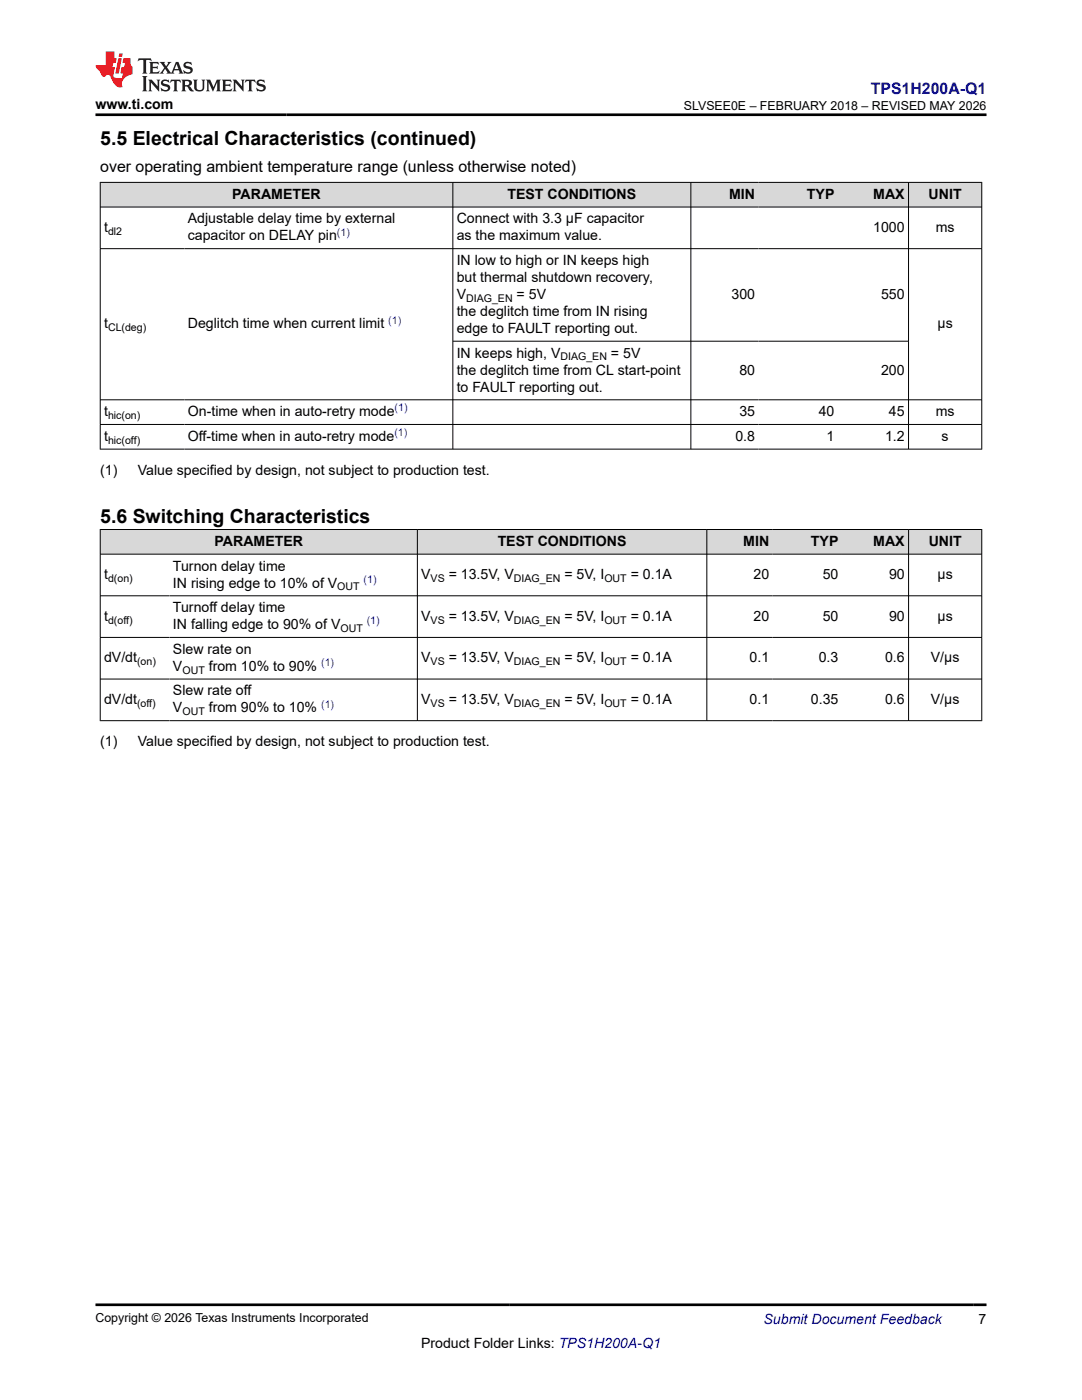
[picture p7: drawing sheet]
<svg xmlns="http://www.w3.org/2000/svg" width="216mm" height="279mm" viewBox="0 0 216 279" stroke-linecap="round" stroke-linejoin="round" font-family="sans-serif">
<defs><g id="words">
<g font-size="3.9">
<text x="20" y="28.8">5.5 Electrical Characteristics (continued)</text>
<text x="20" y="104.4">5.6 Switching Characteristics</text>
</g>
<text font-size="3.2" fill="#00f" x="173.7" y="18.7">TPS1H200A-Q1</text>
<text font-size="3.2" x="20" y="34.3">over operating ambient temperature range (unless otherwise noted)</text>
<g font-size="2.8">
<text x="19" y="21.8">www.ti.com</text>
<text x="46.3" y="39.7">PARAMETER</text>
<text x="101.3" y="39.7">TEST CONDITIONS</text>
<text x="145.5" y="39.7">MIN</text>
<text x="161" y="39.7">TYP</text>
<text x="174.2" y="39.7">MAX</text>
<text x="185.3" y="39.7">UNIT</text>
<text x="20.8" y="46.3">t</text>
<text x="37.5" y="44.6">Adjustable delay time by external</text>
<text x="37.5" y="48">capacitor on DELAY pin</text>
<text x="91.1" y="44.6">Connect with 3.3 µF capacitor</text>
<text x="91.1" y="48">as the maximum value.</text>
<text x="174.2" y="46.3">1000</text>
<text x="186.7" y="46.3">ms</text>
<text x="91.1" y="52.9">IN low to high or IN keeps high</text>
<text x="91.1" y="56.3">but thermal shutdown recovery,</text>
<text x="91.1" y="59.7">V</text>
<text x="103.1" y="59.7">= 5V</text>
<text x="146" y="59.7">300</text>
<text x="175.8" y="59.7">550</text>
<text x="20.8" y="65.5">t</text>
<text x="37.5" y="65.5">Deglitch time when current limit</text>
<text x="91.1" y="63.1">the deglitch time from IN rising</text>
<text x="187.1" y="65.5">µs</text>
<text x="91.1" y="71.4">IN keeps high, V</text>
<text x="91.1" y="66.4">edge to FAULT reporting out.</text>
<text x="121.9" y="71.4">= 5V</text>
<text x="91.1" y="74.8">the deglitch time from CL start-point</text>
<text x="147.5" y="74.8">80</text>
<text x="175.8" y="74.8">200</text>
<text x="20.8" y="83.1">t</text>
<text x="37.5" y="83.1">On-time when in auto-retry mode</text>
<text x="91.1" y="78.1">to FAULT reporting out.</text>
<text x="147.5" y="83.1">35</text>
<text x="163.4" y="83.1">40</text>
<text x="177.4" y="83.1">45</text>
<text x="186.7" y="83.1">ms</text>
<text x="20.8" y="88">t</text>
<text x="37.5" y="88">Off-time when in auto-retry mode</text>
<text x="146.8" y="88">0.8</text>
<text x="164.9" y="88">1</text>
<text x="176.6" y="88">1.2</text>
<text x="187.9" y="88">s</text>
<text x="20" y="94.8">(1)</text>
<text x="27.5" y="94.8">Value specified by design, not subject to production test.</text>
<text x="34.5" y="113.9">Turnon delay time</text>
<text x="42.8" y="108.9">PARAMETER</text>
<text x="99.3" y="108.9">TEST CONDITIONS</text>
<text x="148.3" y="108.9">MIN</text>
<text x="161.8" y="108.9">TYP</text>
<text x="174.3" y="108.9">MAX</text>
<text x="185.3" y="108.9">UNIT</text>
<text x="20.8" y="115.6">t</text>
<text x="34.5" y="117.3">IN rising edge to 10% of V</text>
<text x="84" y="115.6">V</text>
<text x="89.5" y="115.6">= 13.5V, V</text>
<text x="112.6" y="115.6">= 5V, I</text>
<text x="125.8" y="115.6">= 0.1A</text>
<text x="150.4" y="115.6">20</text>
<text x="164.2" y="115.6">50</text>
<text x="177.4" y="115.6">90</text>
<text x="187.1" y="115.6">µs</text>
<text x="20.8" y="123.9">t</text>
<text x="34.5" y="122.2">Turnoff delay time</text>
<text x="34.5" y="125.6">IN falling edge to 90% of V</text>
<text x="84" y="123.9">V</text>
<text x="89.5" y="123.9">= 13.5V, V</text>
<text x="112.6" y="123.9">= 5V, I</text>
<text x="125.8" y="123.9">= 0.1A</text>
<text x="150.4" y="123.9">20</text>
<text x="164.2" y="123.9">50</text>
<text x="177.4" y="123.9">90</text>
<text x="187.1" y="123.9">µs</text>
<text x="34.5" y="130.5">Slew rate on</text>
<text x="20.8" y="132.2">dV/dt</text>
<text x="34.5" y="133.9">V</text>
<text x="41.7" y="133.9">from 10% to 90%</text>
<text x="84" y="132.2">V</text>
<text x="89.5" y="132.2">= 13.5V, V</text>
<text x="112.6" y="132.2">= 5V, I</text>
<text x="125.8" y="132.2">= 0.1A</text>
<text x="149.6" y="132.2">0.1</text>
<text x="163.4" y="132.2">0.3</text>
<text x="176.6" y="132.2">0.6</text>
<text x="185.7" y="132.2">V/µs</text>
<text x="20.8" y="140.5">dV/dt</text>
<text x="34.5" y="138.8">Slew rate off</text>
<text x="34.5" y="142.2">V</text>
<text x="41.7" y="142.2">from 90% to 10%</text>
<text x="84" y="140.5">V</text>
<text x="89.5" y="140.5">= 13.5V, V</text>
<text x="112.6" y="140.5">= 5V, I</text>
<text x="125.8" y="140.5">= 0.1A</text>
<text x="149.6" y="140.5">0.1</text>
<text x="161.8" y="140.5">0.35</text>
<text x="176.6" y="140.5">0.6</text>
<text x="185.7" y="140.5">V/µs</text>
<text x="20" y="149">(1)</text>
<text x="27.5" y="149">Value specified by design, not subject to production test.</text>
<text x="84" y="269">Product Folder Links: TPS1H200A-Q1</text>
<text x="195.3" y="264.2">7</text>
</g>
<text font-size="2.8" fill="#00f" x="152.4" y="264.2">Submit Document Feedback</text>
<g font-size="2.5">
<text x="136.5" y="21.9">SLVSEE0E – FEBRUARY 2018 – REVISED MAY 2026</text>
<text x="19" y="263.9">Copyright © 2026 Texas Instruments Incorporated</text>
</g>
<g font-size="2.1">
<text x="21.6" y="46.9">dl2</text>
<text x="93" y="60.2">DIAG_EN</text>
<text x="21.6" y="66.1">CL(deg)</text>
<text x="111.8" y="71.9">DIAG_EN</text>
<text x="21.6" y="83.6">hic(on)</text>
<text x="21.6" y="88.5">hic(off)</text>
<text x="21.6" y="116.1">d(on)</text>
<text x="67.3" y="117.8">OUT</text>
<text x="85.9" y="116.1">VS</text>
<text x="102.5" y="116.1">DIAG_EN</text>
<text x="120.6" y="116.1">OUT</text>
<text x="21.6" y="124.4">d(off)</text>
<text x="85.9" y="124.4">VS</text>
<text x="102.5" y="124.4">DIAG_EN</text>
<text x="120.6" y="124.4">OUT</text>
<text x="67.9" y="126.1">OUT</text>
<text x="27.4" y="132.7">(on)</text>
<text x="36.4" y="134.4">OUT</text>
<text x="85.9" y="132.7">VS</text>
<text x="102.5" y="132.7">DIAG_EN</text>
<text x="120.6" y="132.7">OUT</text>
<text x="27.4" y="141.1">(off)</text>
<text x="36.4" y="142.7">OUT</text>
<text x="85.9" y="141.1">VS</text>
<text x="102.5" y="141.1">DIAG_EN</text>
<text x="120.6" y="141.1">OUT</text>
</g>
<g font-size="2.1" fill="#00f">
<text x="67.2" y="47">(1)</text>
<text x="77.5" y="64.6">(1)</text>
<text x="78.7" y="82.1">(1)</text>
<text x="78.7" y="87">(1)</text>
<text x="72.6" y="116.3">(1)</text>
<text x="73.2" y="124.6">(1)</text>
<text x="64.1" y="132.9">(1)</text>
<text x="64.1" y="141.2">(1)</text>
</g>
</g></defs>
<g fill="#d8d8d8">
<path d="M20 36.4h175.9v4.9h-175.9z" fill-rule="evenodd"/>
<path d="M20.1 36.5h70.2v4.8h-70.2z" fill-rule="evenodd"/>
<path d="M90.4 36.5h47.4v4.8h-47.4z" fill-rule="evenodd"/>
<path d="M137.9 36.5h13.5v4.8h-13.5z" fill-rule="evenodd"/>
<path d="M151.4 36.5h15.8v4.8h-15.8z" fill-rule="evenodd"/>
<path d="M167.2 36.5h14v4.8h-14z" fill-rule="evenodd"/>
<path d="M181.3 36.5h14.5v4.8h-14.5z" fill-rule="evenodd"/>
</g>
<path d="M19.9 36.4h176.1M20 36.3v53.4M90.4 36.3v53.4M137.9 36.3v53.4M181.3 36.3v53.4M195.9 36.3v53.4M19.9 41.3h176.1M19.9 49.6h176.1M19.9 79.8h176.1M90.4 68.1h90.9M19.9 84.7h176.1M19.9 89.6h176.1" fill="none" stroke="#000" stroke-width=".2"/>
<g fill="#d8d8d8">
<path d="M20 105.7h175.9v4.9h-175.9z" fill-rule="evenodd"/>
<path d="M20.1 105.7h63.1v4.8h-63.1z" fill-rule="evenodd"/>
<path d="M83.3 105.7h57.7v4.8h-57.7z" fill-rule="evenodd"/>
<path d="M141.1 105.7h13.1v4.8h-13.1z" fill-rule="evenodd"/>
<path d="M154.2 105.7h13.8v4.8h-13.8z" fill-rule="evenodd"/>
<path d="M168 105.7h13.2v4.8h-13.2z" fill-rule="evenodd"/>
<path d="M181.4 105.7h14.4v4.8h-14.4z" fill-rule="evenodd"/>
</g>
<path d="M19.9 105.7h176.1M19.9 110.6h176.1M19.9 118.9h176.1M20 105.6v38.3M83.3 105.6v38.3M141 105.6v38.3M181.3 105.6v38.3M195.9 105.6v38.3M19.9 127.2h176.1M19.9 135.5h176.1M19.9 143.8h176.1" fill="none" stroke="#000" stroke-width=".2"/>
<path d="M27.7 11.6l-.2 .6 .5-.2h.6v.1v2.2l-.2 .4h1l-.2-.4v-2.2v-.1h.5l.5 .2-.1-.6zM29.8 12.4l.2 .3v1.6l-.2 .4h1.9l.1-.6a1.08 1.08 0 0 1-1.3 .2v-.7h.6l.4 .2v-.7l-.4 .2h-.6v-.5l.2-.2a1 1 0 0 1 1 .3l-.1-.5zM31.8 12.4l1 1.1-1 1.2h.9l-.2-.2 .4-.8 .5 .8-.2 .2h1.6l-.2-.2 .1-.5h1l.1 .5-.1 .2h.9l-.2-.4-.8-1.9h-.5l-1 2.1-.8-1.1 .9-1h-.8l.2 .2-.5 .6-.3-.6 .1-.2zM35.2 12.8l.4 1h-.8zM36.8 12.5a.65 .65 0 0 0-.2 .7 .65 .65 0 0 0 .6 .5l.7 .1 .1 .3a.79 .79 0 0 1-.7 .4 .79 .79 0 0 1-.7-.5l.1 .7 .2-.1a.93 .93 0 0 0 1.1 0 .93 .93 0 0 0 .4-.9 1.46 1.46 0 0 0-1.2-.6l-.1-.3a1.09 1.09 0 0 1 1.2 .2l-.2-.6-.1 .1-.6-.2zM28.4 15.2l.2 .4v2.2l-.2 .4h1l-.2-.4v-2.2l.2-.4zM29.6 15.9l.2 .4v1.5l-.2 .4h.8l-.3-.4v-1.3l1.7 1.8v-2l.2-.4h-.8l.2 .2 .1 1.1-1.2-1.3zM32.3 16a.65 .65 0 0 0-.2 .8 .65 .65 0 0 0 .7 .4l.6 .2 .1 .2a.79 .79 0 0 1-.7 .4 .79 .79 0 0 1-.7-.5l.1 .7 .2-.1a.93 .93 0 0 0 1.1 .1 .93 .93 0 0 0 .4-1 1.46 1.46 0 0 0-1.2-.5l-.1-.4a1.09 1.09 0 0 1 1.2 .2l-.2-.6-.1 .1-.6-.1zM34.1 15.9l-.1 .6a.63 .63 0 0 1 .7-.3l.1 1.6-.3 .4h1l-.2-.4v-1.6a.66 .66 0 0 1 .8 .3l-.1-.6zM36.2 15.9l.2 .4v1.5l-.2 .4h.9l-.2-.2v-.7h.5l.1 .2a.79 .79 0 0 0 1.2 .6l-1-.9a.61 .61 0 0 0 .6-.6 .61 .61 0 0 0-.5-.7zM36.9 16.2h.2a.47 .47 0 0 1 .5 .1 .47 .47 0 0 1 .1 .5l-.2 .1-.6 .1zM38.5 15.9l.2 .2a2.27 2.27 0 0 0 .4 2 1.04 1.04 0 0 0 1.7-.7v-1.3l.2-.2h-.8l.2 .4v1.1a.6 .6 0 0 1-.6 .6 .6 .6 0 0 1-.6-.6v-1.1l.3-.4zM41.1 15.9l.2 .4v1.5l-.2 .4h.7l-.2-.4v-1.4l.9 1.9 .8-1.9v1.4l-.2 .4h1l-.3-.4v-1.5l.3-.4h-.8l-.7 1.5-.7-1.5zM44.3 15.9l.2 .4v1.5l-.2 .4h1.9l.1-.6a1.09 1.09 0 0 1-1.3 .2v-.7h.6l.4 .2v-.6l-.4 .2h-.6v-.6l.2-.1a1.01 1.01 0 0 1 1 .3l-.1-.6zM46.4 15.9l.3 .4v1.5l-.3 .4h.8l-.2-.4v-1.3l1.6 1.8v-2l.2-.4h-.7l.2 .2v1.1l-1.2-1.3zM49 15.9l-.1 .6a.63 .63 0 0 1 .8-.3v1.6l-.3 .4h1l-.2-.4v-1.6a.66 .66 0 0 1 .8 .3l-.1-.6zM51.4 16a.65 .65 0 0 0-.2 .8 .65 .65 0 0 0 .6 .4l.6 .2 .2 .2a.79 .79 0 0 1-.8 .4 .79 .79 0 0 1-.6-.5l.1 .7 .2-.1a.93 .93 0 0 0 1 .1 .93 .93 0 0 0 .5-1 1.46 1.46 0 0 0-1.3-.5l-.1-.4a1.09 1.09 0 0 1 1.3 .2l-.2-.6-.2 .1-.5-.1z" fill="#231f20"/>
<path d="M21.1 10.3v2.7h-2.1l.1 .4 .9 1a.95 .95 0 0 0 .9 .9 .59 .59 0 0 1 .6-.4 .59 .59 0 0 1 .5 .3l.4 .8a1.59 1.59 0 0 0 2.1 1.4 1.61 1.61 0 0 1 1-2.3l1-.3-.1-1.5a1.59 1.59 0 0 1-.4-1.7h-1.4l-.2 .9h.5l-.1 .9h-.5l-.2 .9v.3l.4 .1-.2 .9h-.6a.73 .73 0 0 1-1.1-.7l.3-1.5h-.5l.2-.9h.5l.2-.9h-.5v-1.3zM23.6 11.6l-.6 3.1h.7l.6-3.1zM23.8 10.7l-.1 .6h.7l.1-.6z" fill="#ed1c24"/>
<path d="M19 22.9h177.8M19 260.4h177.8" fill="none" stroke="#000" stroke-width=".53"/>
<use href="#words"/>
</svg>
